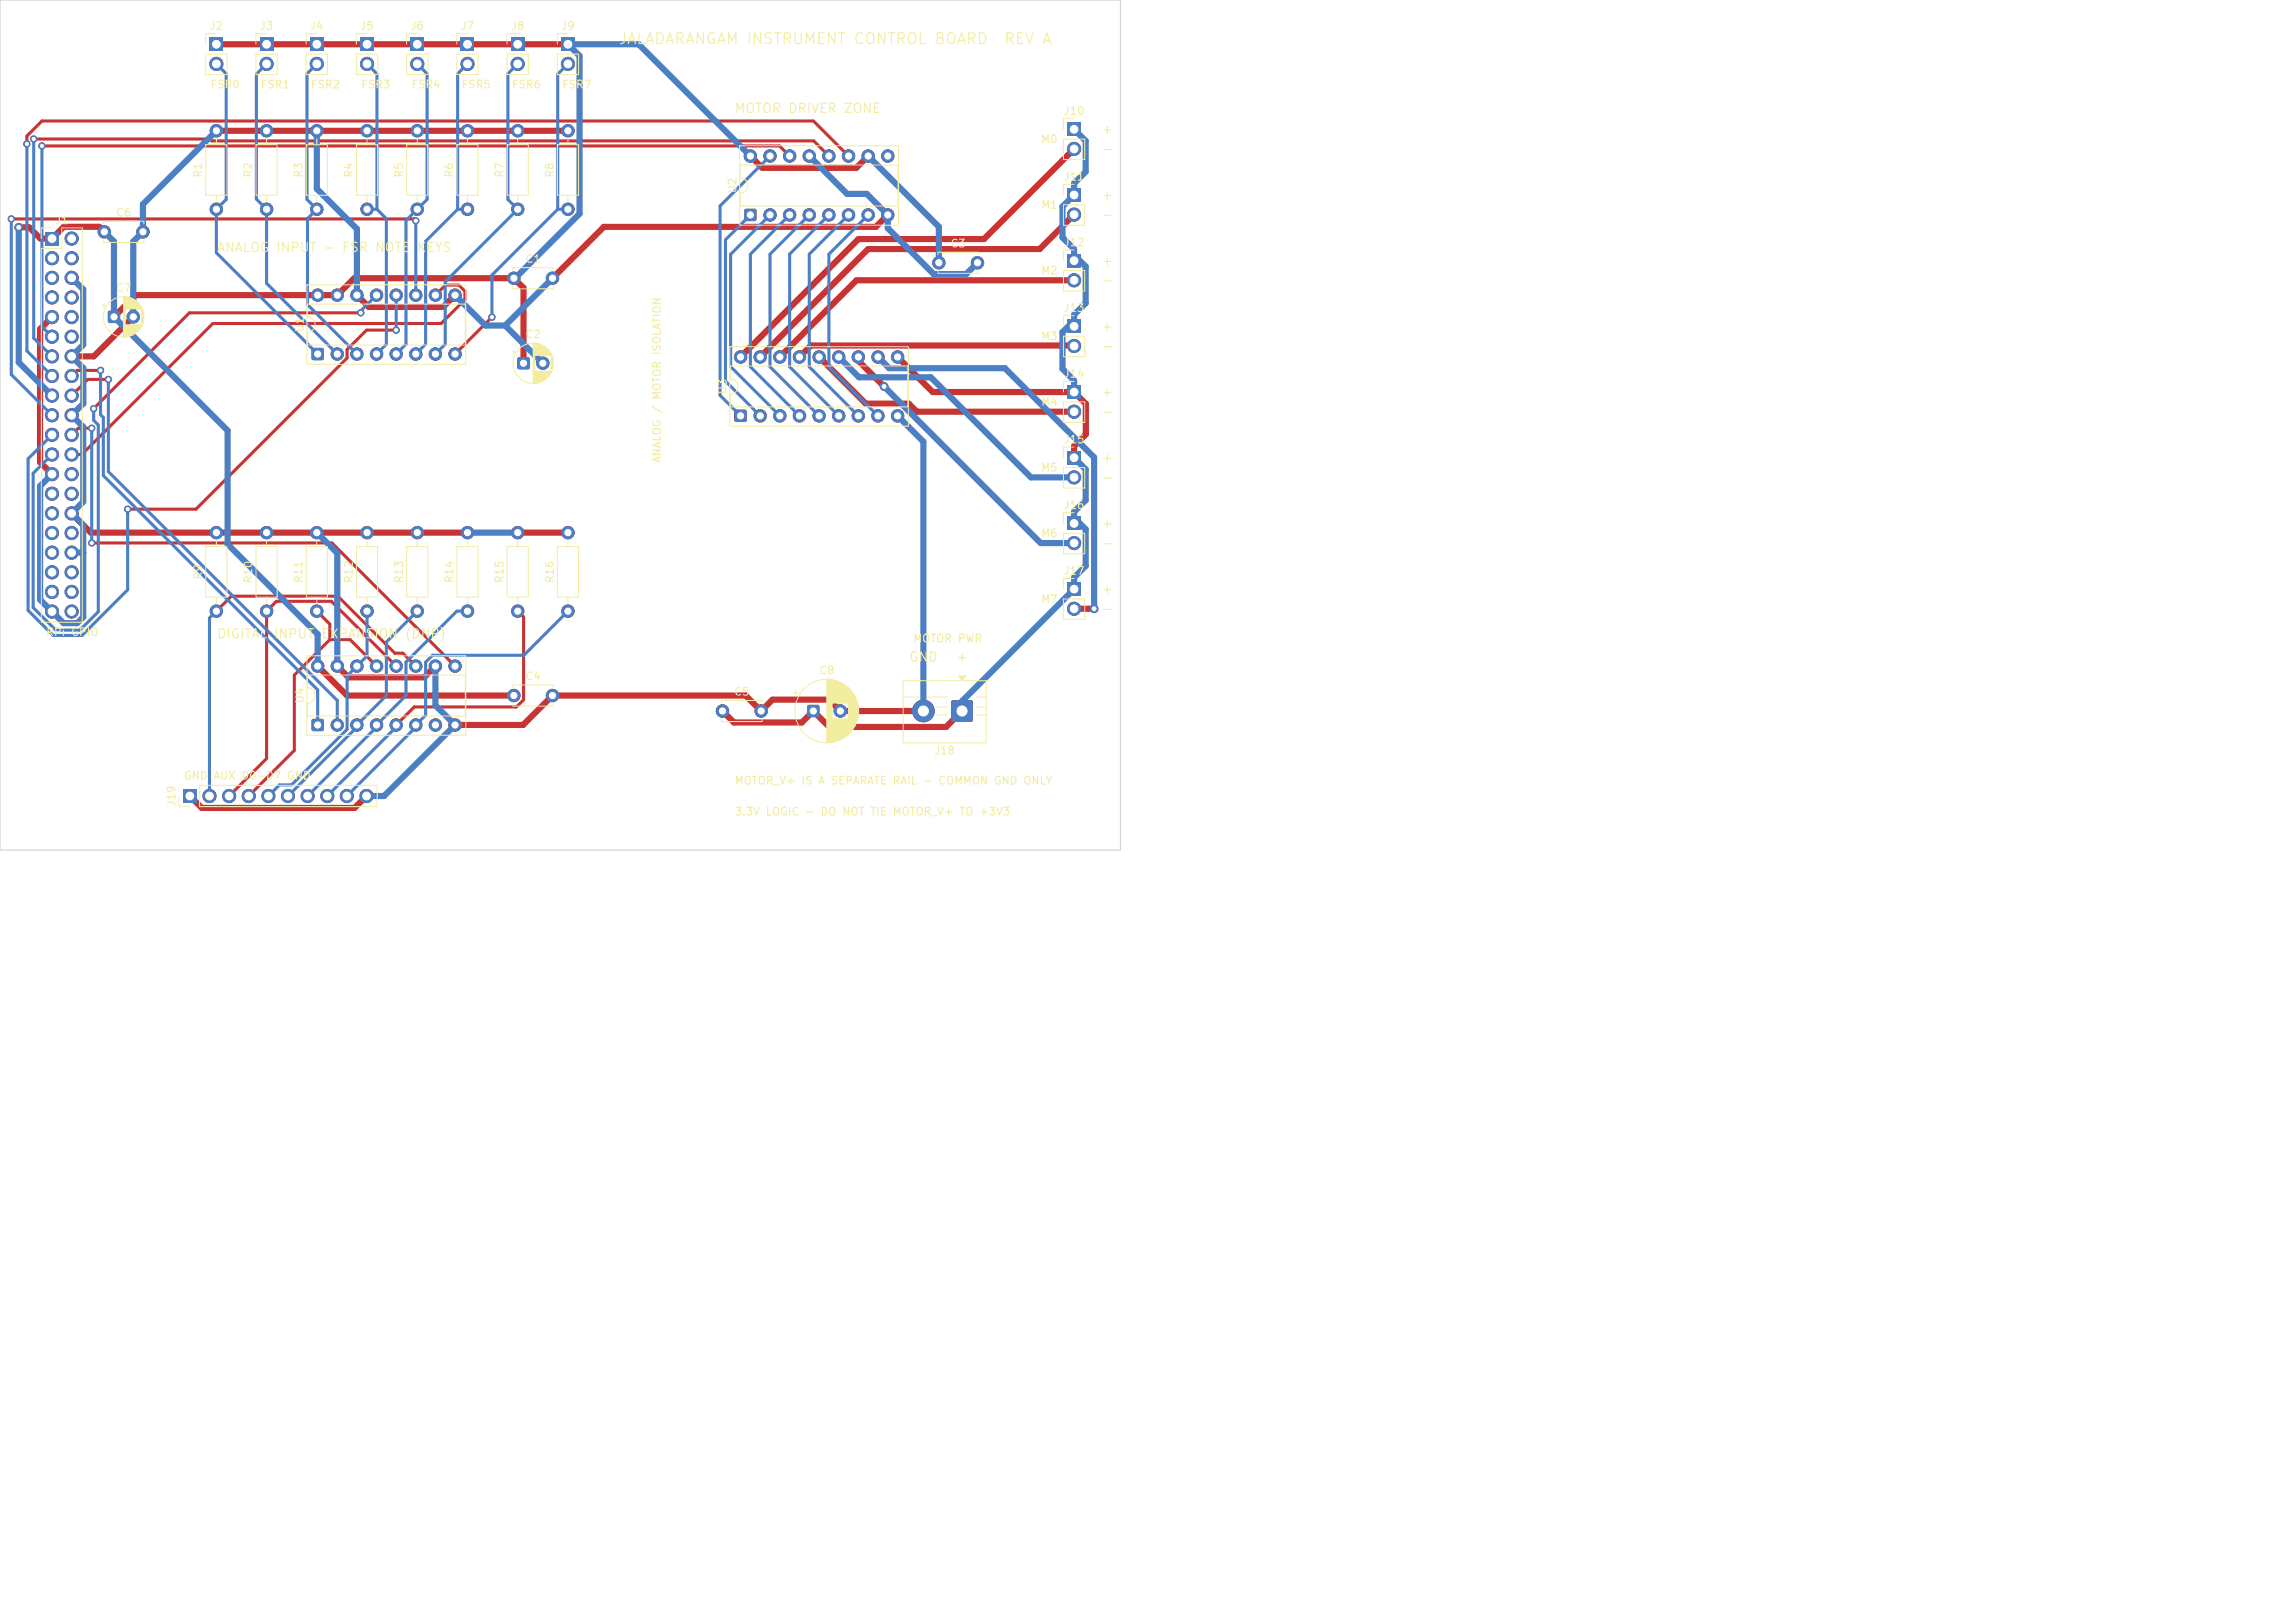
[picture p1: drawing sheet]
<svg xmlns="http://www.w3.org/2000/svg" width="297mm" height="210mm" viewBox="0 0 297 210" stroke-linecap="round" stroke-linejoin="round" font-family="sans-serif">
<defs><g id="words">
<g font-size="1.4" fill="#f2eda1">
<text x="80" y="6.1">JALADARANGAM INSTRUMENT CONTROL BOARD</text>
<text x="129.8" y="6.1">REV A</text>
</g>
<g font-size="1.2" fill="#f2eda1">
<text x="95" y="14.9">MOTOR DRIVER ZONE</text>
<text x="142.4" y="17.6">+</text>
<text x="142.4" y="20.2">-</text>
<text x="142.4" y="26.1">+</text>
<text x="142.4" y="28.7">-</text>
<text x="28" y="32.9">ANALOG INPUT - FSR NOTE</text>
<text x="53.9" y="32.9">KEYS</text>
<text x="142.4" y="34.6">+</text>
<text x="142.4" y="37.2">-</text>
<text x="142.4" y="43.1">+</text>
<text x="142.4" y="45.7">-</text>
<text x="142.4" y="51.6">+</text>
<text x="142.4" y="54.2">-</text>
<text x="142.4" y="60.1">+</text>
<text x="142.4" y="62.7">-</text>
<text x="142.4" y="68.6">+</text>
<text x="142.4" y="71.2">-</text>
<text x="142.4" y="77.1">+</text>
<text x="28" y="82.9">DIGITAL</text>
<text x="35.4" y="82.9">INPUT</text>
<text x="41.5" y="82.9">EXPANSION (DNP)</text>
<text x="142.4" y="79.7">-</text>
<text x="117.6" y="85.9">GND</text>
<text x="123.6" y="85.9">+</text>
</g>
<g font-size="1" fill="#f2eda1">
<text x="27" y="4.1">J2</text>
<text x="33.5" y="4.1">J3</text>
<text x="40" y="4.1">J4</text>
<text x="46.5" y="4.1">J5</text>
<text x="53" y="4.1">J6</text>
<text x="59.5" y="4.1">J7</text>
<text x="66" y="4.1">J8</text>
<text x="72.5" y="4.1">J9</text>
<text x="27.1" y="11.7">FSR0</text>
<text x="33.6" y="11.7">FSR1</text>
<text x="40.1" y="11.7">FSR2</text>
<text x="46.6" y="11.7">FSR3</text>
<text x="53.1" y="11.7">FSR4</text>
<text x="59.6" y="11.7">FSR5</text>
<text x="66.1" y="11.7">FSR6</text>
<text x="72.6" y="11.7">FSR7</text>
<text x="137.6" y="15.1">J10</text>
<text x="26.4" y="23.1" transform="rotate(-90 26.4 23.1)">R1</text>
<text x="32.9" y="23.1" transform="rotate(-90 32.9 23.1)">R2</text>
<text x="39.4" y="23.1" transform="rotate(-90 39.4 23.1)">R3</text>
<text x="45.9" y="23.1" transform="rotate(-90 45.9 23.1)">R4</text>
<text x="52.4" y="23.1" transform="rotate(-90 52.4 23.1)">R5</text>
<text x="58.9" y="23.1" transform="rotate(-90 58.9 23.1)">R6</text>
<text x="65.4" y="23.1" transform="rotate(-90 65.4 23.1)">R7</text>
<text x="71.9" y="23.1" transform="rotate(-90 71.9 23.1)">R8</text>
<text x="134.6" y="18.8">M0</text>
<text x="137.6" y="23.6">J11</text>
<text x="7" y="29.2">J1</text>
<text x="14.9" y="28.3">C6</text>
<text x="95.5" y="25.1" transform="rotate(-90 95.5 25.1)">U2</text>
<text x="134.6" y="27.3">M1</text>
<text x="67.9" y="34.3">C1</text>
<text x="122.9" y="32.3">C3</text>
<text x="134.6" y="35.8">M2</text>
<text x="137.6" y="32.1">J12</text>
<text x="14.9" y="38">C7</text>
<text x="137.6" y="40.6">J13</text>
<text x="39.5" y="43.1" transform="rotate(-90 39.5 43.1)">U1</text>
<text x="67.9" y="44">C2</text>
<text x="134.6" y="44.3">M3</text>
<text x="94.3" y="51.1" transform="rotate(-90 94.3 51.1)">U3</text>
<text x="134.6" y="52.8">M4</text>
<text x="137.6" y="49.1">J14</text>
<text x="137.6" y="57.6">J15</text>
<text x="85.8" y="60" transform="rotate(-90 85.8 60)">ANALOG / MOTOR ISOLATION</text>
<text x="134.6" y="61.3">M5</text>
<text x="134.6" y="69.8">M6</text>
<text x="137.6" y="66.1">J16</text>
<text x="26.4" y="75.1" transform="rotate(-90 26.4 75.1)">R9</text>
<text x="32.9" y="75.6" transform="rotate(-90 32.9 75.6)">R10</text>
<text x="39.4" y="75.6" transform="rotate(-90 39.4 75.6)">R11</text>
<text x="45.9" y="75.6" transform="rotate(-90 45.9 75.6)">R12</text>
<text x="52.4" y="75.6" transform="rotate(-90 52.4 75.6)">R13</text>
<text x="58.9" y="75.6" transform="rotate(-90 58.9 75.6)">R14</text>
<text x="65.4" y="75.6" transform="rotate(-90 65.4 75.6)">R15</text>
<text x="71.9" y="75.6" transform="rotate(-90 71.9 75.6)">R16</text>
<text x="137.6" y="74.6">J17</text>
<text x="5.9" y="82.5">RPi GPIO</text>
<text x="118.1" y="83.4">MOTOR PWR</text>
<text x="134.6" y="78.3">M7</text>
<text x="67.9" y="88.3">C4</text>
<text x="105.9" y="87.5">C8</text>
<text x="39.5" y="91.1" transform="rotate(-90 39.5 91.1)">U4</text>
<text x="94.9" y="90.3">C5</text>
<text x="23.7" y="101.1">GND</text>
<text x="27.5" y="101.1">AUX D0-D7 GND</text>
<text x="95" y="101.8">MOTOR_V+ IS A SEPARATE RAIL - COMMON GND ONLY</text>
<text x="120.8" y="97.9">J18</text>
<text x="22.9" y="104.4" transform="rotate(-90 22.9 104.4)">J19</text>
<text x="95" y="105.8">3.3V LOGIC - DO NOT TIE MOTOR_V+ TO +3V3</text>
</g>
</g></defs>
<path d="M138.2 49.9h1.6v1.7h-1.6z" fill="#c83434"/>
<g fill="#c83434" stroke="#c83434" stroke-width=".13">
<circle cx="139" cy="53.3" r=".85"/>
<circle cx="54" cy="79.1" r=".8"/>
<circle cx="54" cy="68.9" r=".8"/>
</g>
<path d="M138.2 75.4h1.6v1.7h-1.6z" fill="#c83434"/>
<g fill="#c83434" stroke="#c83434" stroke-width=".13">
<circle cx="139" cy="78.8" r=".85"/>
<circle cx="13.5" cy="30" r=".8"/>
<circle cx="18.5" cy="30" r=".8"/>
</g>
<path d="M138.2 41.4h1.6v1.7h-1.6z" fill="#c83434"/>
<circle cx="139" cy="44.8" r=".85" fill="#c83434" stroke="#c83434" stroke-width=".13"/>
<path d="M138.2 32.9h1.6v1.7h-1.6z" fill="#c83434"/>
<g fill="#c83434" stroke="#c83434" stroke-width=".13">
<circle cx="139" cy="36.3" r=".85"/>
<circle cx="41" cy="79.1" r=".8"/>
<circle cx="41" cy="68.9" r=".8"/>
</g>
<path d="M59.6 4.9h1.7v1.7h-1.7z" fill="#c83434"/>
<circle cx="60.5" cy="8.3" r=".85" fill="#c83434" stroke="#c83434" stroke-width=".13"/>
<path d="M40.2 4.9h1.7v1.7h-1.7z" fill="#c83434"/>
<g fill="#c83434" stroke="#c83434" stroke-width=".13">
<circle cx="41" cy="8.3" r=".85"/>
<circle cx="60.5" cy="27.1" r=".8"/>
<circle cx="60.5" cy="16.9" r=".8"/>
<circle cx="73.5" cy="27.1" r=".8"/>
<circle cx="73.5" cy="16.9" r=".8"/>
</g>
<path d="M67 46.3l.2-.1 1.3 .1 .1 .2-.1 1.2-.2 .1-1.3-.1-.1-.1z" fill="#c83434"/>
<circle cx="70.2" cy="47" r=".8" fill="#c83434" stroke="#c83434" stroke-width=".13"/>
<path d="M53.2 4.9h1.6v1.7h-1.6z" fill="#c83434"/>
<g fill="#c83434" stroke="#c83434" stroke-width=".13">
<circle cx="54" cy="8.3" r=".85"/>
<circle cx="93.5" cy="92" r=".8"/>
<circle cx="98.5" cy="92" r=".8"/>
<circle cx="41" cy="27.1" r=".8"/>
<circle cx="41" cy="16.9" r=".8"/>
<circle cx="47.5" cy="27.1" r=".8"/>
<circle cx="47.5" cy="16.9" r=".8"/>
<circle cx="66.5" cy="90" r=".8"/>
<circle cx="71.5" cy="90" r=".8"/>
</g>
<path d="M123.2 90.7l.1-.1h2.3l.2 .1 .1 .2v2.3l-.1 .1-.2 .1h-2.3l-.1-.1-.1-.1v-2.3z" fill="#c83434"/>
<circle cx="119.5" cy="92" r="1.4" fill="#c83434" stroke="#c83434" stroke-width=".13"/>
<path d="M33.6 4.9h1.8v1.7h-1.8z" fill="#c83434"/>
<circle cx="34.5" cy="8.3" r=".85" fill="#c83434" stroke="#c83434" stroke-width=".13"/>
<path d="M138.2 15.9h1.6v1.7h-1.6z" fill="#c83434"/>
<circle cx="139" cy="19.3" r=".85" fill="#c83434" stroke="#c83434" stroke-width=".13"/>
<path d="M66.1 4.9h1.7v1.7h-1.7z" fill="#c83434"/>
<circle cx="67" cy="8.3" r=".85" fill="#c83434" stroke="#c83434" stroke-width=".13"/>
<path d="M14 40.3l.2-.1 1.3 .1 .1 .2-.1 1.2-.2 .1-1.3-.1-.1-.1z" fill="#c83434"/>
<circle cx="17.2" cy="41" r=".8" fill="#c83434" stroke="#c83434" stroke-width=".13"/>
<path d="M96.4 27.1l.2-.1 1.2 .1 .1 .2-.1 1.2-.1 .1-1.3-.1-.1-.1z" fill="#c83434"/>
<g fill="#c83434" stroke="#c83434" stroke-width=".13">
<circle cx="99.6" cy="27.8" r=".8"/>
<circle cx="102.2" cy="27.8" r=".8"/>
<circle cx="104.7" cy="27.8" r=".8"/>
<circle cx="107.3" cy="27.8" r=".8"/>
<circle cx="109.8" cy="27.8" r=".8"/>
<circle cx="112.3" cy="27.8" r=".8"/>
<circle cx="114.9" cy="27.8" r=".8"/>
<circle cx="114.9" cy="20.2" r=".8"/>
<circle cx="112.3" cy="20.2" r=".8"/>
<circle cx="109.8" cy="20.2" r=".8"/>
<circle cx="107.3" cy="20.2" r=".8"/>
<circle cx="104.7" cy="20.2" r=".8"/>
<circle cx="102.2" cy="20.2" r=".8"/>
<circle cx="99.6" cy="20.2" r=".8"/>
<circle cx="97.1" cy="20.2" r=".8"/>
<circle cx="54" cy="27.1" r=".8"/>
<circle cx="54" cy="16.9" r=".8"/>
<circle cx="73.5" cy="79.1" r=".8"/>
<circle cx="73.5" cy="68.9" r=".8"/>
</g>
<path d="M23.7 102.2h1.7v1.7h-1.7z" fill="#c83434"/>
<g fill="#c83434" stroke="#c83434" stroke-width=".13">
<circle cx="27.1" cy="103" r=".85"/>
<circle cx="29.6" cy="103" r=".85"/>
<circle cx="32.2" cy="103" r=".85"/>
<circle cx="34.7" cy="103" r=".85"/>
<circle cx="37.3" cy="103" r=".85"/>
<circle cx="39.8" cy="103" r=".85"/>
<circle cx="42.3" cy="103" r=".85"/>
<circle cx="44.9" cy="103" r=".85"/>
<circle cx="47.4" cy="103" r=".85"/>
</g>
<path d="M104.5 91.3l.2-.1 1.3 .1v.2v1.2l-.2 .1-1.3-.1-.1-.1z" fill="#c83434"/>
<circle cx="108.7" cy="92" r=".8" fill="#c83434" stroke="#c83434" stroke-width=".13"/>
<path d="M138.2 66.9h1.6v1.7h-1.6z" fill="#c83434"/>
<circle cx="139" cy="70.3" r=".85" fill="#c83434" stroke="#c83434" stroke-width=".13"/>
<path d="M40.4 45.1l.2-.1 1.2 .1 .1 .2-.1 1.2-.1 .1-1.3-.1-.1-.1z" fill="#c83434"/>
<g fill="#c83434" stroke="#c83434" stroke-width=".13">
<circle cx="43.6" cy="45.8" r=".8"/>
<circle cx="46.2" cy="45.8" r=".8"/>
<circle cx="48.7" cy="45.8" r=".8"/>
<circle cx="51.3" cy="45.8" r=".8"/>
<circle cx="53.8" cy="45.8" r=".8"/>
<circle cx="56.3" cy="45.8" r=".8"/>
<circle cx="58.9" cy="45.8" r=".8"/>
<circle cx="58.9" cy="38.2" r=".8"/>
<circle cx="56.3" cy="38.2" r=".8"/>
<circle cx="53.8" cy="38.2" r=".8"/>
<circle cx="51.3" cy="38.2" r=".8"/>
<circle cx="48.7" cy="38.2" r=".8"/>
<circle cx="46.2" cy="38.2" r=".8"/>
<circle cx="43.6" cy="38.2" r=".8"/>
<circle cx="41.1" cy="38.2" r=".8"/>
</g>
<path d="M95.1 53.1l.2-.1 1.3 .1v.2v1.2l-.2 .1-1.3-.1-.1-.1z" fill="#c83434"/>
<g fill="#c83434" stroke="#c83434" stroke-width=".13">
<circle cx="98.4" cy="53.8" r=".8"/>
<circle cx="100.9" cy="53.8" r=".8"/>
<circle cx="103.5" cy="53.8" r=".8"/>
<circle cx="106" cy="53.8" r=".8"/>
<circle cx="108.5" cy="53.8" r=".8"/>
<circle cx="111.1" cy="53.8" r=".8"/>
<circle cx="113.6" cy="53.8" r=".8"/>
<circle cx="116.2" cy="53.8" r=".8"/>
<circle cx="116.2" cy="46.2" r=".8"/>
<circle cx="113.6" cy="46.2" r=".8"/>
<circle cx="111.1" cy="46.2" r=".8"/>
<circle cx="108.5" cy="46.2" r=".8"/>
<circle cx="106" cy="46.2" r=".8"/>
<circle cx="103.5" cy="46.2" r=".8"/>
<circle cx="100.9" cy="46.2" r=".8"/>
<circle cx="98.4" cy="46.2" r=".8"/>
<circle cx="95.8" cy="46.2" r=".8"/>
<circle cx="67" cy="27.1" r=".8"/>
<circle cx="67" cy="16.9" r=".8"/>
</g>
<path d="M46.7 4.9h1.7v1.7h-1.7z" fill="#c83434"/>
<g fill="#c83434" stroke="#c83434" stroke-width=".13">
<circle cx="47.5" cy="8.3" r=".85"/>
<circle cx="34.5" cy="79.1" r=".8"/>
<circle cx="34.5" cy="68.9" r=".8"/>
<circle cx="34.5" cy="27.1" r=".8"/>
<circle cx="34.5" cy="16.9" r=".8"/>
<circle cx="28" cy="79.1" r=".8"/>
<circle cx="28" cy="68.9" r=".8"/>
</g>
<path d="M27.2 4.9h1.6v1.7h-1.6z" fill="#c83434"/>
<circle cx="28" cy="8.3" r=".85" fill="#c83434" stroke="#c83434" stroke-width=".13"/>
<path d="M138.2 58.4h1.6v1.7h-1.6z" fill="#c83434"/>
<g fill="#c83434" stroke="#c83434" stroke-width=".13">
<circle cx="139" cy="61.8" r=".85"/>
<circle cx="66.5" cy="36" r=".8"/>
<circle cx="71.5" cy="36" r=".8"/>
<circle cx="67" cy="79.1" r=".8"/>
<circle cx="67" cy="68.9" r=".8"/>
</g>
<path d="M40.4 93.1l.2-.1 1.2 .1 .1 .2-.1 1.2-.1 .1-1.3-.1-.1-.1z" fill="#c83434"/>
<g fill="#c83434" stroke="#c83434" stroke-width=".13">
<circle cx="43.6" cy="93.8" r=".8"/>
<circle cx="46.2" cy="93.8" r=".8"/>
<circle cx="48.7" cy="93.8" r=".8"/>
<circle cx="51.3" cy="93.8" r=".8"/>
<circle cx="53.8" cy="93.8" r=".8"/>
<circle cx="56.3" cy="93.8" r=".8"/>
<circle cx="58.9" cy="93.8" r=".8"/>
<circle cx="58.9" cy="86.2" r=".8"/>
<circle cx="56.3" cy="86.2" r=".8"/>
<circle cx="53.8" cy="86.2" r=".8"/>
<circle cx="51.3" cy="86.2" r=".8"/>
<circle cx="48.7" cy="86.2" r=".8"/>
<circle cx="46.2" cy="86.2" r=".8"/>
<circle cx="43.6" cy="86.2" r=".8"/>
<circle cx="41.1" cy="86.2" r=".8"/>
</g>
<path d="M5.9 30h1.7v1.7h-1.7z" fill="#c83434"/>
<g fill="#c83434" stroke="#c83434" stroke-width=".13">
<circle cx="9.3" cy="30.9" r=".85"/>
<circle cx="6.7" cy="33.4" r=".85"/>
<circle cx="9.3" cy="33.4" r=".85"/>
<circle cx="6.7" cy="35.9" r=".85"/>
<circle cx="9.3" cy="35.9" r=".85"/>
<circle cx="6.7" cy="38.5" r=".85"/>
<circle cx="9.3" cy="38.5" r=".85"/>
<circle cx="6.7" cy="41" r=".85"/>
<circle cx="9.3" cy="41" r=".85"/>
<circle cx="6.7" cy="43.6" r=".85"/>
<circle cx="9.3" cy="43.6" r=".85"/>
<circle cx="6.7" cy="46.1" r=".85"/>
<circle cx="9.3" cy="46.1" r=".85"/>
<circle cx="6.7" cy="48.6" r=".85"/>
<circle cx="9.3" cy="48.6" r=".85"/>
<circle cx="6.7" cy="51.2" r=".85"/>
<circle cx="9.3" cy="51.2" r=".85"/>
<circle cx="6.7" cy="53.7" r=".85"/>
<circle cx="9.3" cy="53.7" r=".85"/>
<circle cx="6.7" cy="56.3" r=".85"/>
<circle cx="9.3" cy="56.3" r=".85"/>
<circle cx="6.7" cy="58.8" r=".85"/>
<circle cx="9.3" cy="58.8" r=".85"/>
<circle cx="6.7" cy="61.3" r=".85"/>
<circle cx="9.3" cy="61.3" r=".85"/>
<circle cx="6.7" cy="63.9" r=".85"/>
<circle cx="9.3" cy="63.9" r=".85"/>
<circle cx="6.7" cy="66.4" r=".85"/>
<circle cx="9.3" cy="66.4" r=".85"/>
<circle cx="6.7" cy="69" r=".85"/>
<circle cx="9.3" cy="69" r=".85"/>
<circle cx="6.7" cy="71.5" r=".85"/>
<circle cx="9.3" cy="71.5" r=".85"/>
<circle cx="6.7" cy="74" r=".85"/>
<circle cx="9.3" cy="74" r=".85"/>
<circle cx="6.7" cy="76.6" r=".85"/>
<circle cx="9.3" cy="76.6" r=".85"/>
<circle cx="6.7" cy="79.1" r=".85"/>
<circle cx="9.3" cy="79.1" r=".85"/>
<circle cx="28" cy="27.1" r=".8"/>
<circle cx="28" cy="16.9" r=".8"/>
</g>
<path d="M72.6 4.9h1.8v1.7h-1.8z" fill="#c83434"/>
<circle cx="73.5" cy="8.3" r=".85" fill="#c83434" stroke="#c83434" stroke-width=".13"/>
<path d="M138.2 24.4h1.6v1.7h-1.6z" fill="#c83434"/>
<g fill="#c83434" stroke="#c83434" stroke-width=".13">
<circle cx="139" cy="27.8" r=".85"/>
<circle cx="121.5" cy="34" r=".8"/>
<circle cx="126.5" cy="34" r=".8"/>
<circle cx="47.5" cy="79.1" r=".8"/>
<circle cx="47.5" cy="68.9" r=".8"/>
<circle cx="60.5" cy="79.1" r=".8"/>
<circle cx="60.5" cy="68.9" r=".8"/>
<circle cx="141.6" cy="78.8" r=".5"/>
<circle cx="2.4" cy="29.4" r=".5"/>
<circle cx="63.7" cy="41" r=".4"/>
<circle cx="3.5" cy="18.6" r=".4"/>
<circle cx="4.4" cy="18" r=".4"/>
<circle cx="5.4" cy="18.9" r=".4"/>
<circle cx="114.4" cy="50" r=".5"/>
<circle cx="53.8" cy="28.6" r=".4"/>
<circle cx="1.5" cy="28.3" r=".4"/>
<circle cx="51.3" cy="42.7" r=".4"/>
<circle cx="16.5" cy="65.9" r=".4"/>
<circle cx="46.7" cy="40.5" r=".4"/>
<circle cx="12.1" cy="52.9" r=".4"/>
<circle cx="13" cy="47.9" r=".4"/>
<circle cx="14" cy="49.1" r=".4"/>
<circle cx="11.9" cy="55.4" r=".4"/>
<circle cx="11.9" cy="70.3" r=".4"/>
</g>
<g fill="none" stroke="#c83434" stroke-width=".8">
<path d="M28 16.9h45.5M28 5.7h45.5M139 19.3l-11.7 11.6h-16.2l-15.3 15.3M2.4 29.4h1.4l1.4 1.5h1.5l1.6-1.6h4.5l.7 .7M46.2 38.2l1.5 1.5h9.7l1.5-1.5M97.1 20.2l1.5 1.5h12.2l1.6-1.5M114.9 27.8l-1.6 1.6h-35.2l-6.6 6.6M139 36.3h-28.2l-9.9 9.9M139 27.8l-4.5 4.4h-22.2l-13.9 14M6.7 41l-1.5 1.6v17.2l1.5 1.6M14.7 41l2.9-2.8h26l2.2-2.2h20.7l1.2 1.3v9.7M17.2 41l-5.1 5.1h-2.8"/>
<path d="M106 46.2l6 6h5.6l1 1.1h20.4M111.1 46.2v.5l3.3 3.3M116.2 46.2l4.5 4.5h18.3l1.5 1.6v3.9l-1.5 1.5v1.5M139 44.8l-.1-.1h-34l-1.4 1.5M9.3 66.4l2.5 2.5h48.7M67 68.9h6.5M139 78.8h2.6M41.1 86.2l3.8 3.8h21.6M43.6 86.2l1.5 1.4h9.8l1.4-1.4M93.5 92l1.5 1.5h8.8l1.4-1.5 2.1 2.1h15.1l2.1-2.1M119.5 92h-10.8l-1.4-1.5h-7.3l-1.5 1.5-2-2h-25l-3.8 3.8h-8.8M24.6 103l1.5 1.5h19.8l1.5-1.5"/>
</g>
<g fill="none" stroke="#c83434" stroke-width=".4">
<path d="M3.5 18.6v-1l1.9-1.9h99.9l4.5 4.5M4.4 18h22.8l.2 .2h77.9l2 2M5.4 18.9h95.5l1.3 1.3M1.5 28.3h52.1l.2 .3M56.3 38.2l1.4-1.3h1.7l.8 .8v1.1l-3.1 3.1h-29.6l-16.9 16.9h-1.3M11.9 55.4h-1.8l-.8 .9M13 47.9h-3l-.7 .8M14 49.1h-2.6l-2.1 2.1M46.7 40.5h-22.2l-12.4 12.4M51.3 42.7h-3.9l-2.5 2.5v1.1l-19.5 19.6h-8.9M63.7 41l-4.8 4.8M11.9 70.3h31.1l15.9 15.9"/>
<path d="M28 79.1l1.9-2h13.8l7.4 7.4h1l1.7 1.7M41 79.1l1.7 1.7v2M67 79.1l.8 .7v10.8l-1 .9h-13.2l-2.3 2.3M42.7 82.8l-4.6 4.6v9.7l-5.9 5.9M42.7 82.8h2.6l3.4 3.4M51.3 86.2l-8.4-8.4h-7.1l-1.3 1.3v19.1l-4.9 4.8"/>
</g>
<path d="M138.2 49.9h1.6v1.7h-1.6z" fill="#4d7fc4"/>
<g fill="#4d7fc4" stroke="#4d7fc4" stroke-width=".13">
<circle cx="139" cy="53.3" r=".85"/>
<circle cx="54" cy="79.1" r=".8"/>
<circle cx="54" cy="68.9" r=".8"/>
</g>
<path d="M138.2 75.4h1.6v1.7h-1.6z" fill="#4d7fc4"/>
<g fill="#4d7fc4" stroke="#4d7fc4" stroke-width=".13">
<circle cx="139" cy="78.8" r=".85"/>
<circle cx="13.5" cy="30" r=".8"/>
<circle cx="18.5" cy="30" r=".8"/>
</g>
<path d="M138.2 41.4h1.6v1.7h-1.6z" fill="#4d7fc4"/>
<circle cx="139" cy="44.8" r=".85" fill="#4d7fc4" stroke="#4d7fc4" stroke-width=".13"/>
<path d="M138.2 32.9h1.6v1.7h-1.6z" fill="#4d7fc4"/>
<g fill="#4d7fc4" stroke="#4d7fc4" stroke-width=".13">
<circle cx="139" cy="36.3" r=".85"/>
<circle cx="41" cy="79.1" r=".8"/>
<circle cx="41" cy="68.9" r=".8"/>
</g>
<path d="M59.6 4.9h1.7v1.7h-1.7z" fill="#4d7fc4"/>
<circle cx="60.5" cy="8.3" r=".85" fill="#4d7fc4" stroke="#4d7fc4" stroke-width=".13"/>
<path d="M40.2 4.9h1.7v1.7h-1.7z" fill="#4d7fc4"/>
<g fill="#4d7fc4" stroke="#4d7fc4" stroke-width=".13">
<circle cx="41" cy="8.3" r=".85"/>
<circle cx="60.5" cy="27.1" r=".8"/>
<circle cx="60.5" cy="16.9" r=".8"/>
<circle cx="73.5" cy="27.1" r=".8"/>
<circle cx="73.5" cy="16.9" r=".8"/>
</g>
<path d="M67 46.3l.2-.1 1.3 .1 .1 .2-.1 1.2-.2 .1-1.3-.1-.1-.1z" fill="#4d7fc4"/>
<circle cx="70.2" cy="47" r=".8" fill="#4d7fc4" stroke="#4d7fc4" stroke-width=".13"/>
<path d="M53.2 4.9h1.6v1.7h-1.6z" fill="#4d7fc4"/>
<g fill="#4d7fc4" stroke="#4d7fc4" stroke-width=".13">
<circle cx="54" cy="8.3" r=".85"/>
<circle cx="93.5" cy="92" r=".8"/>
<circle cx="98.5" cy="92" r=".8"/>
<circle cx="41" cy="27.1" r=".8"/>
<circle cx="41" cy="16.9" r=".8"/>
<circle cx="47.5" cy="27.1" r=".8"/>
<circle cx="47.5" cy="16.9" r=".8"/>
<circle cx="66.5" cy="90" r=".8"/>
<circle cx="71.5" cy="90" r=".8"/>
</g>
<path d="M123.2 90.7l.1-.1h2.3l.2 .1 .1 .2v2.3l-.1 .1-.2 .1h-2.3l-.1-.1-.1-.1v-2.3z" fill="#4d7fc4"/>
<circle cx="119.5" cy="92" r="1.4" fill="#4d7fc4" stroke="#4d7fc4" stroke-width=".13"/>
<path d="M33.6 4.9h1.8v1.7h-1.8z" fill="#4d7fc4"/>
<circle cx="34.5" cy="8.3" r=".85" fill="#4d7fc4" stroke="#4d7fc4" stroke-width=".13"/>
<path d="M138.2 15.9h1.6v1.7h-1.6z" fill="#4d7fc4"/>
<circle cx="139" cy="19.3" r=".85" fill="#4d7fc4" stroke="#4d7fc4" stroke-width=".13"/>
<path d="M66.1 4.9h1.7v1.7h-1.7z" fill="#4d7fc4"/>
<circle cx="67" cy="8.3" r=".85" fill="#4d7fc4" stroke="#4d7fc4" stroke-width=".13"/>
<path d="M14 40.3l.2-.1 1.3 .1 .1 .2-.1 1.2-.2 .1-1.3-.1-.1-.1z" fill="#4d7fc4"/>
<circle cx="17.2" cy="41" r=".8" fill="#4d7fc4" stroke="#4d7fc4" stroke-width=".13"/>
<path d="M96.4 27.1l.2-.1 1.2 .1 .1 .2-.1 1.2-.1 .1-1.3-.1-.1-.1z" fill="#4d7fc4"/>
<g fill="#4d7fc4" stroke="#4d7fc4" stroke-width=".13">
<circle cx="99.6" cy="27.8" r=".8"/>
<circle cx="102.2" cy="27.8" r=".8"/>
<circle cx="104.7" cy="27.8" r=".8"/>
<circle cx="107.3" cy="27.8" r=".8"/>
<circle cx="109.8" cy="27.8" r=".8"/>
<circle cx="112.3" cy="27.8" r=".8"/>
<circle cx="114.9" cy="27.8" r=".8"/>
<circle cx="114.9" cy="20.2" r=".8"/>
<circle cx="112.3" cy="20.2" r=".8"/>
<circle cx="109.8" cy="20.2" r=".8"/>
<circle cx="107.3" cy="20.2" r=".8"/>
<circle cx="104.7" cy="20.2" r=".8"/>
<circle cx="102.2" cy="20.2" r=".8"/>
<circle cx="99.6" cy="20.2" r=".8"/>
<circle cx="97.1" cy="20.2" r=".8"/>
<circle cx="54" cy="27.1" r=".8"/>
<circle cx="54" cy="16.9" r=".8"/>
<circle cx="73.5" cy="79.1" r=".8"/>
<circle cx="73.5" cy="68.9" r=".8"/>
</g>
<path d="M23.7 102.2h1.7v1.7h-1.7z" fill="#4d7fc4"/>
<g fill="#4d7fc4" stroke="#4d7fc4" stroke-width=".13">
<circle cx="27.1" cy="103" r=".85"/>
<circle cx="29.6" cy="103" r=".85"/>
<circle cx="32.2" cy="103" r=".85"/>
<circle cx="34.7" cy="103" r=".85"/>
<circle cx="37.3" cy="103" r=".85"/>
<circle cx="39.8" cy="103" r=".85"/>
<circle cx="42.3" cy="103" r=".85"/>
<circle cx="44.9" cy="103" r=".85"/>
<circle cx="47.4" cy="103" r=".85"/>
</g>
<path d="M104.5 91.3l.2-.1 1.3 .1v.2v1.2l-.2 .1-1.3-.1-.1-.1z" fill="#4d7fc4"/>
<circle cx="108.7" cy="92" r=".8" fill="#4d7fc4" stroke="#4d7fc4" stroke-width=".13"/>
<path d="M138.2 66.9h1.6v1.7h-1.6z" fill="#4d7fc4"/>
<circle cx="139" cy="70.3" r=".85" fill="#4d7fc4" stroke="#4d7fc4" stroke-width=".13"/>
<path d="M40.4 45.1l.2-.1 1.2 .1 .1 .2-.1 1.2-.1 .1-1.3-.1-.1-.1z" fill="#4d7fc4"/>
<g fill="#4d7fc4" stroke="#4d7fc4" stroke-width=".13">
<circle cx="43.6" cy="45.8" r=".8"/>
<circle cx="46.2" cy="45.8" r=".8"/>
<circle cx="48.7" cy="45.8" r=".8"/>
<circle cx="51.3" cy="45.8" r=".8"/>
<circle cx="53.8" cy="45.8" r=".8"/>
<circle cx="56.3" cy="45.8" r=".8"/>
<circle cx="58.9" cy="45.8" r=".8"/>
<circle cx="58.9" cy="38.2" r=".8"/>
<circle cx="56.3" cy="38.2" r=".8"/>
<circle cx="53.8" cy="38.2" r=".8"/>
<circle cx="51.3" cy="38.2" r=".8"/>
<circle cx="48.7" cy="38.2" r=".8"/>
<circle cx="46.2" cy="38.2" r=".8"/>
<circle cx="43.6" cy="38.2" r=".8"/>
<circle cx="41.1" cy="38.2" r=".8"/>
</g>
<path d="M95.1 53.1l.2-.1 1.3 .1v.2v1.2l-.2 .1-1.3-.1-.1-.1z" fill="#4d7fc4"/>
<g fill="#4d7fc4" stroke="#4d7fc4" stroke-width=".13">
<circle cx="98.4" cy="53.8" r=".8"/>
<circle cx="100.9" cy="53.8" r=".8"/>
<circle cx="103.5" cy="53.8" r=".8"/>
<circle cx="106" cy="53.8" r=".8"/>
<circle cx="108.5" cy="53.8" r=".8"/>
<circle cx="111.1" cy="53.8" r=".8"/>
<circle cx="113.6" cy="53.8" r=".8"/>
<circle cx="116.2" cy="53.8" r=".8"/>
<circle cx="116.2" cy="46.2" r=".8"/>
<circle cx="113.6" cy="46.2" r=".8"/>
<circle cx="111.1" cy="46.2" r=".8"/>
<circle cx="108.5" cy="46.2" r=".8"/>
<circle cx="106" cy="46.2" r=".8"/>
<circle cx="103.5" cy="46.2" r=".8"/>
<circle cx="100.9" cy="46.2" r=".8"/>
<circle cx="98.4" cy="46.2" r=".8"/>
<circle cx="95.8" cy="46.2" r=".8"/>
<circle cx="67" cy="27.1" r=".8"/>
<circle cx="67" cy="16.9" r=".8"/>
</g>
<path d="M46.7 4.9h1.7v1.7h-1.7z" fill="#4d7fc4"/>
<g fill="#4d7fc4" stroke="#4d7fc4" stroke-width=".13">
<circle cx="47.5" cy="8.3" r=".85"/>
<circle cx="34.5" cy="79.1" r=".8"/>
<circle cx="34.5" cy="68.9" r=".8"/>
<circle cx="34.5" cy="27.1" r=".8"/>
<circle cx="34.5" cy="16.9" r=".8"/>
<circle cx="28" cy="79.1" r=".8"/>
<circle cx="28" cy="68.9" r=".8"/>
</g>
<path d="M27.2 4.9h1.6v1.7h-1.6z" fill="#4d7fc4"/>
<circle cx="28" cy="8.3" r=".85" fill="#4d7fc4" stroke="#4d7fc4" stroke-width=".13"/>
<path d="M138.2 58.4h1.6v1.7h-1.6z" fill="#4d7fc4"/>
<g fill="#4d7fc4" stroke="#4d7fc4" stroke-width=".13">
<circle cx="139" cy="61.8" r=".85"/>
<circle cx="66.5" cy="36" r=".8"/>
<circle cx="71.5" cy="36" r=".8"/>
<circle cx="67" cy="79.1" r=".8"/>
<circle cx="67" cy="68.9" r=".8"/>
</g>
<path d="M40.4 93.1l.2-.1 1.2 .1 .1 .2-.1 1.2-.1 .1-1.3-.1-.1-.1z" fill="#4d7fc4"/>
<g fill="#4d7fc4" stroke="#4d7fc4" stroke-width=".13">
<circle cx="43.6" cy="93.8" r=".8"/>
<circle cx="46.2" cy="93.8" r=".8"/>
<circle cx="48.7" cy="93.8" r=".8"/>
<circle cx="51.3" cy="93.8" r=".8"/>
<circle cx="53.8" cy="93.8" r=".8"/>
<circle cx="56.3" cy="93.8" r=".8"/>
<circle cx="58.9" cy="93.8" r=".8"/>
<circle cx="58.9" cy="86.2" r=".8"/>
<circle cx="56.3" cy="86.2" r=".8"/>
<circle cx="53.8" cy="86.2" r=".8"/>
<circle cx="51.3" cy="86.2" r=".8"/>
<circle cx="48.7" cy="86.2" r=".8"/>
<circle cx="46.2" cy="86.2" r=".8"/>
<circle cx="43.6" cy="86.2" r=".8"/>
<circle cx="41.1" cy="86.2" r=".8"/>
</g>
<path d="M5.9 30h1.7v1.7h-1.7z" fill="#4d7fc4"/>
<g fill="#4d7fc4" stroke="#4d7fc4" stroke-width=".13">
<circle cx="9.3" cy="30.9" r=".85"/>
<circle cx="6.7" cy="33.4" r=".85"/>
<circle cx="9.3" cy="33.4" r=".85"/>
<circle cx="6.7" cy="35.9" r=".85"/>
<circle cx="9.3" cy="35.9" r=".85"/>
<circle cx="6.7" cy="38.5" r=".85"/>
<circle cx="9.3" cy="38.5" r=".85"/>
<circle cx="6.7" cy="41" r=".85"/>
<circle cx="9.3" cy="41" r=".85"/>
<circle cx="6.7" cy="43.6" r=".85"/>
<circle cx="9.3" cy="43.6" r=".85"/>
<circle cx="6.7" cy="46.1" r=".85"/>
<circle cx="9.3" cy="46.1" r=".85"/>
<circle cx="6.7" cy="48.6" r=".85"/>
<circle cx="9.3" cy="48.6" r=".85"/>
<circle cx="6.7" cy="51.2" r=".85"/>
<circle cx="9.3" cy="51.2" r=".85"/>
<circle cx="6.7" cy="53.7" r=".85"/>
<circle cx="9.3" cy="53.7" r=".85"/>
<circle cx="6.7" cy="56.3" r=".85"/>
<circle cx="9.3" cy="56.3" r=".85"/>
<circle cx="6.7" cy="58.8" r=".85"/>
<circle cx="9.3" cy="58.8" r=".85"/>
<circle cx="6.7" cy="61.3" r=".85"/>
<circle cx="9.3" cy="61.3" r=".85"/>
<circle cx="6.7" cy="63.9" r=".85"/>
<circle cx="9.3" cy="63.9" r=".85"/>
<circle cx="6.7" cy="66.4" r=".85"/>
<circle cx="9.3" cy="66.4" r=".85"/>
<circle cx="6.7" cy="69" r=".85"/>
<circle cx="9.3" cy="69" r=".85"/>
<circle cx="6.7" cy="71.5" r=".85"/>
<circle cx="9.3" cy="71.5" r=".85"/>
<circle cx="6.7" cy="74" r=".85"/>
<circle cx="9.3" cy="74" r=".85"/>
<circle cx="6.7" cy="76.6" r=".85"/>
<circle cx="9.3" cy="76.6" r=".85"/>
<circle cx="6.7" cy="79.1" r=".85"/>
<circle cx="9.3" cy="79.1" r=".85"/>
<circle cx="28" cy="27.1" r=".8"/>
<circle cx="28" cy="16.9" r=".8"/>
</g>
<path d="M72.6 4.9h1.8v1.7h-1.8z" fill="#4d7fc4"/>
<circle cx="73.5" cy="8.3" r=".85" fill="#4d7fc4" stroke="#4d7fc4" stroke-width=".13"/>
<path d="M138.2 24.4h1.6v1.7h-1.6z" fill="#4d7fc4"/>
<g fill="#4d7fc4" stroke="#4d7fc4" stroke-width=".13">
<circle cx="139" cy="27.8" r=".85"/>
<circle cx="121.5" cy="34" r=".8"/>
<circle cx="126.5" cy="34" r=".8"/>
<circle cx="47.5" cy="79.1" r=".8"/>
<circle cx="47.5" cy="68.9" r=".8"/>
<circle cx="60.5" cy="79.1" r=".8"/>
<circle cx="60.5" cy="68.9" r=".8"/>
<circle cx="141.6" cy="78.8" r=".5"/>
<circle cx="2.4" cy="29.4" r=".5"/>
<circle cx="63.7" cy="41" r=".4"/>
<circle cx="3.5" cy="18.6" r=".4"/>
<circle cx="4.4" cy="18" r=".4"/>
<circle cx="5.4" cy="18.9" r=".4"/>
<circle cx="114.4" cy="50" r=".5"/>
<circle cx="53.8" cy="28.6" r=".4"/>
<circle cx="1.5" cy="28.3" r=".4"/>
<circle cx="51.3" cy="42.7" r=".4"/>
<circle cx="16.5" cy="65.9" r=".4"/>
<circle cx="46.7" cy="40.5" r=".4"/>
<circle cx="12.1" cy="52.9" r=".4"/>
<circle cx="13" cy="47.9" r=".4"/>
<circle cx="14" cy="49.1" r=".4"/>
<circle cx="11.9" cy="55.4" r=".4"/>
<circle cx="11.9" cy="70.3" r=".4"/>
</g>
<g fill="none" stroke="#4d7fc4" stroke-width=".8">
<path d="M28 16.9l-9.5 9.5v3.6l-1.3 1.3v9.7M41 16.9v7.5l5.2 5.2v8.6M139 16.7l1.5 1.5v4l-1.5 1.5v1.5l-1.5 1.5v4l1.5 1.5v1.5M2.4 29.4v17.5l4.3 4.3M9.3 36l1.5 1.5v7.1l-1.5 1.5 1.5 1.5v4.6l-1.5 1.5 1.5 1.5v9.7l-1.5 1.5 1.5 1.5v11.9l-.8 .8h-1.8l-3-3v-14.7l1.5-1.5M13.5 30l1.2 1.3v9.7l14.8 14.7v14.7l11.6 11.7v4.1M58.9 38.2l3.9 3.9h2.6M71.5 36l-6.1 6.1M97.1 20.2l-14.5-14.5h-9.1l1.5 1.5v20.5l-8.3 8.3h-.2M104.7 20.2l4.9 4.9h2.6l2.7 2.7v1.7l5.9 6h4.2l1.5-1.5M112.4 20.2l9.1 9.1v4.7M139 33l1.5 1.5v4.7l-1.5 1.5v1.5"/>
<path d="M65.4 42.1l4.8 4.9M108.5 46.2l2.7 2.6h9.3l12.9 13h5.6M113.6 46.2l1.5 1.4h15l11.5 11.6v19.6M114.4 50l20.3 20.3h4.3M116.2 53.8l3.3 3.4v34.8M139 41.5l-1.5 1.5v4.7l1.5 1.5v1.5M139 59.2l1.5 1.5v4l-1.5 1.5v1.5M9.3 71.5h1.5M41 68.9l2.6 2.7v14.6M60.5 68.9h6.5M139 67l1.5 1.5v4.7l-1.5 1.5v1.5l-14.5 14.5v1.3M56.3 86.2v5.1l2.6 2.5-9.2 9.2h-2.3"/>
</g>
<g fill="none" stroke="#4d7fc4" stroke-width=".4">
<path d="M3.5 18.6v26.8l3.2 3.3M4.4 18v25.7l2.3 2.4M5.4 18.9v23.4l1.3 1.3M28 8.3l1.3 1.2v16.3l-1.3 1.3v5.6l13.1 13.1M34.5 8.3l-1.3 1.3v16.2l1.3 1.3v9.6l9.1 9.1M41 8.3l-1.3 1.2v16.3l1.3 1.3-1.2 1.2v11.1l6.4 6.4M47.5 8.3l1.3 1.3v17.5M54 8.3l1.3 1.2v16.3l-2.8 2.7v16l-1.2 1.3M60.5 8.3l-1.3 1.2v17.6M67 8.3l-1.3 1.2v16.3l1.3 1.3-9.4 9.4v8l-1.3 1.3M73.5 8.3l-1.3 1.3v17.5M1.5 28.3v20.2l5.2 5.2"/>
<path d="M47.5 27.1h1.3M48.7 38.2l-2 2v.3M48.8 27.1l1.2 1.2v16.2l-1.3 1.3M51.3 38.2v4.5M53.8 28.6v9.6M59.2 27.1l-4.1 4.1v13.3l-1.3 1.3M59.2 27.1h1.3M72.2 27.1h1.3M72.2 27.1l-8.5 8.5v5.4M97.1 27.8l-3.2 3.2v18.3l4.5 4.5M99.7 27.8l-5.2 5.1v14.5l6.4 6.4M99.7 20.2l-6.5 6.5v24.5l2.6 2.6"/>
<path d="M102.2 27.8l-5.1 5.1v14.6l6.4 6.3M104.7 27.8l-5 5.1v14.6l6.3 6.3M107.3 27.8l-5.1 5.1v14.6l6.3 6.3M109.8 27.8l-5.1 5.1v14.6l6.4 6.3M112.4 27.8l-5.1 5.1v14.6l6.3 6.3M6.7 56.3l-3.1 3.1v19.6l3.3 3.2h3.7l5.9-5.9v-10.4M11.9 55.4v14.9M12.1 52.9v1.5l.6 .6v24.2l-2.4 2.3h-3.1l-2.9-2.9v-17.4l2.4-2.4M13 47.9v5.8l.4 .3v7.5l27.7 27.8v4.5M14 49.1v11.9l29.6 29.6v3.2M28 79.1l-.9 .9v23M47.5 79.1v5.8l-2.6 2.6v6.9l-7.2 7.2h-1.5l-1.5 1.4"/>
<path d="M54 79.1l-4 4v6.9l-3.8 3.8v.3l-8.9 8.9M60.5 79.1h-1.4l-6.6 6.6v4.3l-3.8 3.8v.3l-8.9 8.9M73.5 79.1l-5.7 5.7h-11.8l-.9 .9v6.8l-1.3 1.3v.3l-8.9 8.9M51.3 93.8v.3l-9 8.9"/>
</g>
<g fill="none" stroke="#f2eda1" stroke-width=".13">
<path d="M39.6 7h2.8v2.7h-2.8zM39.6 18.7h2.8v6.6h-2.8zM41 18v.7M41 4.4h-1.4v1.3M46.1 18.7h2.8v6.6h-2.8zM47.5 18v.7M52.6 7h2.8v2.7h-2.8zM54 4.4h-1.4v1.3M59.1 7h2.8v2.7h-2.8zM59.1 18.7h2.8v6.6h-2.8zM60.5 4.4h-1.4v1.3M60.5 18v.7"/>
<path d="M72.1 18.7h2.8v6.6h-2.8zM73.5 18v.7M13.4 29v-.4h5.2v.4M13.4 31v.4h5.2v-.4M41 25.3v.7M47.5 25.3v.7M60.5 25.3v.7M73.5 25.3v.7M137.6 35h2.8v2.7h-2.8zM139 32.4h-1.4v1.3M66.2 45.5h.5M66.4 45.3v.5"/>
<path d="M69 44.4v5.2M69.1 44.4v5.2M69.2 44.4v5.2M69.2 44.4v1.6M69.2 48v1.6M69.3 44.4v1.6M69.3 48v1.6M69.4 44.4v1.6M69.4 48v1.6M69.4 44.5v1.5M69.4 48v1.5M69.5 44.5v1.5"/>
<path d="M69.5 48v1.5M69.6 44.5v1.5M69.6 48v1.5M69.7 44.5v1.5M69.7 48v1.5M69.8 44.5v1.5M69.8 48v1.5M69.8 44.6v1.4M69.8 48v1.4M69.9 44.6v1.4M69.9 48v1.4M70 44.6v1.4"/>
<path d="M70 48v1.4M70.1 44.7v1.3M70.1 48v1.3M70.2 44.7v1.3M70.2 48v1.3M70.3 44.8v1.2M70.3 48v1.2M70.4 44.8v1.2M70.4 48v1.2M70.4 44.9v1.1M70.4 48v1.1M70.5 44.9v1.1"/>
<path d="M70.5 48v1.1M70.6 44.9v1.1M70.6 48v1.1M70.6 45v1M70.6 48v1M70.7 45v1M70.7 48v1M70.7 45.1v.9M70.7 48v.9M70.8 45.1v.9M70.8 48v.9M70.8 45.2v.8"/>
<path d="M70.8 48v.8M70.9 45.2v.8M70.9 48v.8M70.9 45.3v.7M70.9 48v.7M71 45.3v.7M71 48v.7M71 45.4v.6M71 48v.6M71.1 45.4v.6M71.1 48v.6M71.1 45.5v.5"/>
<path d="M71.1 48v.5M71.2 45.6v.4M71.2 48v.4M71.2 45.7v.3M71.2 48v.3M71.3 45.7v.3M71.3 48v.3M71.3 45.8v2.4M71.4 45.9v2.2M71.4 46v2M71.4 46.1v1.8M71.5 46.2v1.6"/>
<path d="M71.5 46.3v1.4M71.6 46.5v1M71.6 46.7v.6M137.6 43.5h2.8v2.7h-2.8zM137.6 52h2.8v2.7h-2.8zM139 49.4h-1.4v1.3M139 40.9h-1.4v1.3M39.6 70.7h2.8v6.6h-2.8zM41 70v.7M41 77.3v.7M52.6 70.7h2.8v6.6h-2.8zM54 70v.7"/>
<path d="M54 77.3v.7M137.6 77.5h2.8v2.7h-2.8zM139 74.9h-1.4v1.3M66.4 89v-.4h5.2v.4M66.4 91v.4h5.2v-.4M93.4 91v-.4h5.2v.4M93.4 93v.4h5.2v-.4M116.9 91.5h.8M116.9 92.5h.8M116.9 90.2h2.1M120 90.2h2.6M121.3 91.5h1.3"/>
<path d="M121.3 92.5h1.3M124.1 87.5h.8l-.4 .6zM124.2 88.1h-7.3v8h10.7v-8h-2.8M126.4 91.5h1.2M126.4 92.5h1.2M126.4 90.2h1.2"/>
<circle cx="69" cy="47" r="2.62"/>
</g>
<path d="M124.1 87.5h.8l-.4 .6z" fill="#f2eda1"/>
<g fill="none" stroke="#f2eda1" stroke-width=".13">
<path d="M26.6 7h2.8v2.7h-2.8zM26.6 18.7h2.8v6.6h-2.8zM28 4.4h-1.4v1.3M28 18v.7M33.1 7h2.8v2.7h-2.8zM33.1 18.7h2.8v6.6h-2.8zM34.5 4.4h-1.4v1.3M34.5 18v.7M46.1 7h2.8v2.7h-2.8zM47.5 4.4h-1.4v1.3M52.6 18.7h2.8v6.6h-2.8zM54 18v.7"/>
<path d="M65.6 7h2.8v2.7h-2.8zM65.6 18.7h2.8v6.6h-2.8zM67 4.4h-1.4v1.3M67 18v.7M72.1 7h2.8v2.7h-2.8zM73.5 4.4h-1.4v1.3M95.7 18.9h20.6v10.2h-20.6zM137.6 18h2.8v2.7h-2.8zM139 15.4h-1.4v1.3M6.7 29.5h-1.3v1.4M8 29.5h2.7v51h-5.3v-48.4h2.6zM13.2 39.5h.5"/>
<path d="M13.4 39.3v.5M16 38.4v5.2M16.1 38.4v5.2M16.2 38.4v5.2M16.2 38.4v1.6M16.3 38.4v1.6M16.4 38.4v1.6M16.4 38.5v1.5M16.5 38.5v1.5M16.6 38.5v1.5M16.7 38.5v1.5M16.8 38.5v1.5"/>
<path d="M16.8 38.6v1.4M16.9 38.6v1.4M17 38.6v1.4M17.1 38.7v1.3M17.2 38.7v1.3M17.3 38.8v1.2M17.4 38.8v1.2M17.4 38.9v1.1M17.5 38.9v1.1M17.6 38.9v1.1M17.6 39v1M17.7 39v1"/>
<path d="M17.7 39.1v.9M17.8 39.1v.9M17.8 39.2v.8M17.9 39.2v.8M17.9 39.3v.7M18 39.3v.7M18 39.4v.6M18.1 39.4v.6M18.1 39.5v.5M18.2 39.6v.4M18.2 39.7v.3M18.3 39.7v.3"/>
<path d="M18.3 39.8v2.4M18.4 39.9v2.2M18.4 40v2M28 25.3v.7M34.5 25.3v.7M39.7 36.9h20.6v10.2h-20.6zM39.8 39.4h20.4v5.3h-20.4v-1.7a1 1 0 0 0 1-1 1 1 0 0 0-1-1zM54 25.3v.7M66.4 35v-.4h5.2v.4M66.4 37v.4h5.2v-.4M67 25.3v.7M95.8 21.4h20.4v5.3h-20.4v-1.7a1 1 0 0 0 1-1 1 1 0 0 0-1-1z"/>
<path d="M121.4 33v-.4h5.2v.4M121.4 35v.4h5.2v-.4M137.6 26.5h2.8v2.7h-2.8zM139 23.9h-1.4v1.3M16.2 42v1.6M16.3 42v1.6M16.4 42v1.6M16.4 42v1.5M16.5 42v1.5M16.6 42v1.5M16.7 42v1.5M16.8 42v1.5"/>
<path d="M16.8 42v1.4M16.9 42v1.4M17 42v1.4M17.1 42v1.3M17.2 42v1.3M17.3 42v1.2M17.4 42v1.2M17.4 42v1.1M17.5 42v1.1M17.6 42v1.1M17.6 42v1M17.7 42v1"/>
<path d="M17.7 42v.9M17.8 42v.9M17.8 42v.8M17.9 42v.8M17.9 42v.7M18 42v.7M18 42v.6M18.1 42v.6M18.1 42v.5M18.2 42v.4M18.2 42v.3M18.3 42v.3"/>
<path d="M18.4 40.1v1.8M18.5 40.2v1.6M18.5 40.3v1.4M18.6 40.5v1M18.6 40.7v.6M94.4 44.9h23.1v10.2h-23.1zM94.5 47.4h23v5.3h-23v-1.7a1 1 0 0 0 1-1 1 1 0 0 0-1-1zM139 57.9h-1.4v1.3M26.6 70.7h2.8v6.6h-2.8zM28 70v.7M28 77.3v.7M33.1 70.7h2.8v6.6h-2.8z"/>
<path d="M34.5 70v.7M34.5 77.3v.7M46.1 70.7h2.8v6.6h-2.8zM47.5 70v.7M47.5 77.3v.7M59.1 70.7h2.8v6.6h-2.8zM60.5 70v.7M60.5 77.3v.7M65.6 70.7h2.8v6.6h-2.8zM67 70v.7M67 77.3v.7M72.1 70.7h2.8v6.6h-2.8z"/>
<path d="M73.5 70v.7M73.5 77.3v.7M137.6 60.5h2.8v2.7h-2.8zM137.6 69h2.8v2.7h-2.8zM139 66.4h-1.4v1.3M39.7 84.9h20.6v10.2h-20.6zM39.8 87.4h20.4v5.3h-20.4v-1.7a1 1 0 0 0 1-1 1 1 0 0 0-1-1zM102.6 89.7h.8M103 89.3v.8M107 87.9v8.2M107.1 87.9v8.2M107.2 87.9v8.2"/>
<path d="M107.3 87.9v8.2M107.4 87.9v8.2M107.5 87.9v8.2M107.5 88v8M107.6 88v8M107.7 88v8M107.7 88v3M107.7 93v3M107.8 88v3M107.8 93v3M107.9 88v3M107.9 93v3"/>
<path d="M108 88v3M108 93v3M108 88.1v2.9M108 93v2.9M108.1 88.1v2.9M108.1 93v2.9M108.2 88.1v2.9M108.2 93v2.9M108.3 88.1v2.9M108.3 93v2.9M108.4 88.2v2.8M108.4 93v2.8"/>
<path d="M108.5 88.2v2.8M108.5 93v2.8M108.6 88.2v2.8M108.6 93v2.8M108.6 88.3v2.7M108.6 93v2.7M108.7 88.3v2.7M108.7 93v2.7M108.8 88.3v2.7M108.8 93v2.7M108.8 88.4v2.6M108.8 93v2.6"/>
<path d="M108.9 88.4v2.6M108.9 93v2.6M109 88.4v2.6M109 93v2.6M109 88.5v2.5M109 93v2.5M109.1 88.5v2.5M109.1 93v2.5M109.2 88.5v2.5M109.2 93v2.5M109.2 88.6v2.4M109.2 93v2.4"/>
<path d="M109.3 88.6v2.4M109.3 93v2.4M109.4 88.7v2.3M109.4 93v2.3M109.5 88.8v2.2M109.5 93v2.3M109.5 93v2.2M109.6 88.8v2.2M109.6 93v2.2M109.6 88.9v2.1M109.6 93v2.1M109.7 88.9v2.1"/>
<path d="M109.7 93v2.1M109.8 89v2M109.8 93v2M109.8 89v6M109.8 89.1v5.8M109.9 89.1v5.8M110 89.2v5.6M110 89.3v5.4M110.1 89.3v5.4M110.2 89.4v5.2M110.2 89.5v5M110.3 89.5v5"/>
<path d="M110.3 89.6v4.8M110.4 89.7v4.6M110.4 89.8v4.4M110.5 89.8v4.4M110.5 89.9v4.2M110.6 90v4M110.6 90.1v3.8M110.7 90.2v3.6M110.7 90.3v3.4M110.8 90.4v3.2M110.8 90.5v3M110.9 90.7v2.6"/>
<path d="M110.9 90.8v2.4M111 90.9v2.2M111 91.1v1.8M111 91.2v1.6M111.1 91.5v1M23.2 103v1.4h1.4M25.8 101.6h23v2.8h-23z"/>
<circle cx="16" cy="41" r="2.62"/>
<circle cx="107" cy="92" r="4.1"/>
</g>
<path d="M0 0h145v110h-145z" fill="none" stroke="#d0d2cd" stroke-width=".15"/>
<g fill="#fff" stroke="#fff" stroke-width=".13">
<circle cx="141.6" cy="78.8" r=".25"/>
<circle cx="2.4" cy="29.4" r=".25"/>
<circle cx="63.7" cy="41" r=".2"/>
<circle cx="3.5" cy="18.6" r=".2"/>
<circle cx="4.4" cy="18" r=".2"/>
<circle cx="5.4" cy="18.9" r=".2"/>
<circle cx="114.4" cy="50" r=".25"/>
<circle cx="53.8" cy="28.6" r=".2"/>
<circle cx="1.5" cy="28.3" r=".2"/>
<circle cx="51.3" cy="42.7" r=".2"/>
<circle cx="16.5" cy="65.9" r=".2"/>
<circle cx="46.7" cy="40.5" r=".2"/>
<circle cx="12.1" cy="52.9" r=".2"/>
<circle cx="13" cy="47.9" r=".2"/>
<circle cx="14" cy="49.1" r=".2"/>
<circle cx="11.9" cy="55.4" r=".2"/>
<circle cx="11.9" cy="70.3" r=".2"/>
<circle cx="139" cy="50.7" r=".5"/>
<circle cx="139" cy="53.3" r=".5"/>
<circle cx="54" cy="79.1" r=".4"/>
<circle cx="54" cy="68.9" r=".4"/>
<circle cx="139" cy="76.2" r=".5"/>
<circle cx="139" cy="78.8" r=".5"/>
<circle cx="13.5" cy="30" r=".4"/>
<circle cx="18.5" cy="30" r=".4"/>
<circle cx="139" cy="42.2" r=".5"/>
<circle cx="139" cy="44.8" r=".5"/>
<circle cx="139" cy="33.7" r=".5"/>
<circle cx="139" cy="36.3" r=".5"/>
<circle cx="41" cy="79.1" r=".4"/>
<circle cx="41" cy="68.9" r=".4"/>
<circle cx="60.5" cy="5.7" r=".5"/>
<circle cx="60.5" cy="8.3" r=".5"/>
<circle cx="41" cy="5.7" r=".5"/>
<circle cx="41" cy="8.3" r=".5"/>
<circle cx="60.5" cy="27.1" r=".4"/>
<circle cx="60.5" cy="16.9" r=".4"/>
<circle cx="73.5" cy="27.1" r=".4"/>
<circle cx="73.5" cy="16.9" r=".4"/>
<circle cx="67.7" cy="47" r=".4"/>
<circle cx="70.2" cy="47" r=".4"/>
<circle cx="54" cy="5.7" r=".5"/>
<circle cx="54" cy="8.3" r=".5"/>
<circle cx="93.5" cy="92" r=".4"/>
<circle cx="98.5" cy="92" r=".4"/>
<circle cx="41" cy="27.1" r=".4"/>
<circle cx="41" cy="16.9" r=".4"/>
<circle cx="47.5" cy="27.1" r=".4"/>
<circle cx="47.5" cy="16.9" r=".4"/>
<circle cx="66.5" cy="90" r=".4"/>
<circle cx="71.5" cy="90" r=".4"/>
<circle cx="124.5" cy="92" r=".65"/>
<circle cx="119.5" cy="92" r=".65"/>
<circle cx="34.5" cy="5.7" r=".5"/>
<circle cx="34.5" cy="8.3" r=".5"/>
<circle cx="139" cy="16.7" r=".5"/>
<circle cx="139" cy="19.3" r=".5"/>
<circle cx="67" cy="5.7" r=".5"/>
<circle cx="67" cy="8.3" r=".5"/>
<circle cx="14.7" cy="41" r=".4"/>
<circle cx="17.2" cy="41" r=".4"/>
<circle cx="97.1" cy="27.8" r=".4"/>
<circle cx="99.7" cy="27.8" r=".4"/>
<circle cx="102.2" cy="27.8" r=".4"/>
<circle cx="104.7" cy="27.8" r=".4"/>
<circle cx="107.3" cy="27.8" r=".4"/>
<circle cx="109.8" cy="27.8" r=".4"/>
<circle cx="112.4" cy="27.8" r=".4"/>
<circle cx="114.9" cy="27.8" r=".4"/>
<circle cx="114.9" cy="20.2" r=".4"/>
<circle cx="112.4" cy="20.2" r=".4"/>
<circle cx="109.8" cy="20.2" r=".4"/>
<circle cx="107.3" cy="20.2" r=".4"/>
<circle cx="104.7" cy="20.2" r=".4"/>
<circle cx="102.2" cy="20.2" r=".4"/>
<circle cx="99.7" cy="20.2" r=".4"/>
<circle cx="97.1" cy="20.2" r=".4"/>
<circle cx="54" cy="27.1" r=".4"/>
<circle cx="54" cy="16.9" r=".4"/>
<circle cx="73.5" cy="79.1" r=".4"/>
<circle cx="73.5" cy="68.9" r=".4"/>
<circle cx="24.6" cy="103" r=".5"/>
<circle cx="27.1" cy="103" r=".5"/>
<circle cx="29.6" cy="103" r=".5"/>
<circle cx="32.2" cy="103" r=".5"/>
<circle cx="34.7" cy="103" r=".5"/>
<circle cx="37.3" cy="103" r=".5"/>
<circle cx="39.8" cy="103" r=".5"/>
<circle cx="42.3" cy="103" r=".5"/>
<circle cx="44.9" cy="103" r=".5"/>
<circle cx="47.4" cy="103" r=".5"/>
<circle cx="105.2" cy="92" r=".4"/>
<circle cx="108.8" cy="92" r=".4"/>
<circle cx="139" cy="67.7" r=".5"/>
<circle cx="139" cy="70.3" r=".5"/>
<circle cx="41.1" cy="45.8" r=".4"/>
<circle cx="43.6" cy="45.8" r=".4"/>
<circle cx="46.2" cy="45.8" r=".4"/>
<circle cx="48.7" cy="45.8" r=".4"/>
<circle cx="51.3" cy="45.8" r=".4"/>
<circle cx="53.8" cy="45.8" r=".4"/>
<circle cx="56.3" cy="45.8" r=".4"/>
<circle cx="58.9" cy="45.8" r=".4"/>
<circle cx="58.9" cy="38.2" r=".4"/>
<circle cx="56.3" cy="38.2" r=".4"/>
<circle cx="53.8" cy="38.2" r=".4"/>
<circle cx="51.3" cy="38.2" r=".4"/>
<circle cx="48.7" cy="38.2" r=".4"/>
<circle cx="46.2" cy="38.2" r=".4"/>
<circle cx="43.6" cy="38.2" r=".4"/>
<circle cx="41.1" cy="38.2" r=".4"/>
<circle cx="95.8" cy="53.8" r=".4"/>
<circle cx="98.4" cy="53.8" r=".4"/>
<circle cx="100.9" cy="53.8" r=".4"/>
<circle cx="103.5" cy="53.8" r=".4"/>
<circle cx="106" cy="53.8" r=".4"/>
<circle cx="108.5" cy="53.8" r=".4"/>
<circle cx="111.1" cy="53.8" r=".4"/>
<circle cx="113.6" cy="53.8" r=".4"/>
<circle cx="116.2" cy="53.8" r=".4"/>
<circle cx="116.2" cy="46.2" r=".4"/>
<circle cx="113.6" cy="46.2" r=".4"/>
<circle cx="111.1" cy="46.2" r=".4"/>
<circle cx="108.5" cy="46.2" r=".4"/>
<circle cx="106" cy="46.2" r=".4"/>
<circle cx="103.5" cy="46.2" r=".4"/>
<circle cx="100.9" cy="46.2" r=".4"/>
<circle cx="98.4" cy="46.2" r=".4"/>
<circle cx="95.8" cy="46.2" r=".4"/>
<circle cx="67" cy="27.1" r=".4"/>
<circle cx="67" cy="16.9" r=".4"/>
<circle cx="47.5" cy="5.7" r=".5"/>
<circle cx="47.5" cy="8.3" r=".5"/>
<circle cx="34.5" cy="79.1" r=".4"/>
<circle cx="34.5" cy="68.9" r=".4"/>
<circle cx="34.5" cy="27.1" r=".4"/>
<circle cx="34.5" cy="16.9" r=".4"/>
<circle cx="28" cy="79.1" r=".4"/>
<circle cx="28" cy="68.9" r=".4"/>
<circle cx="28" cy="5.7" r=".5"/>
<circle cx="28" cy="8.3" r=".5"/>
<circle cx="139" cy="59.2" r=".5"/>
<circle cx="139" cy="61.8" r=".5"/>
<circle cx="66.5" cy="36" r=".4"/>
<circle cx="71.5" cy="36" r=".4"/>
<circle cx="67" cy="79.1" r=".4"/>
<circle cx="67" cy="68.9" r=".4"/>
<circle cx="41.1" cy="93.8" r=".4"/>
<circle cx="43.7" cy="93.8" r=".4"/>
<circle cx="46.2" cy="93.8" r=".4"/>
<circle cx="48.7" cy="93.8" r=".4"/>
<circle cx="51.3" cy="93.8" r=".4"/>
<circle cx="53.8" cy="93.8" r=".4"/>
<circle cx="56.4" cy="93.8" r=".4"/>
<circle cx="58.9" cy="93.8" r=".4"/>
<circle cx="58.9" cy="86.2" r=".4"/>
<circle cx="56.4" cy="86.2" r=".4"/>
<circle cx="53.8" cy="86.2" r=".4"/>
<circle cx="51.3" cy="86.2" r=".4"/>
<circle cx="48.7" cy="86.2" r=".4"/>
<circle cx="46.2" cy="86.2" r=".4"/>
<circle cx="43.7" cy="86.2" r=".4"/>
<circle cx="41.1" cy="86.2" r=".4"/>
<circle cx="6.7" cy="30.9" r=".5"/>
<circle cx="9.3" cy="30.9" r=".5"/>
<circle cx="6.7" cy="33.4" r=".5"/>
<circle cx="9.3" cy="33.4" r=".5"/>
<circle cx="6.7" cy="36" r=".5"/>
<circle cx="9.3" cy="36" r=".5"/>
<circle cx="6.7" cy="38.5" r=".5"/>
<circle cx="9.3" cy="38.5" r=".5"/>
<circle cx="6.7" cy="41" r=".5"/>
<circle cx="9.3" cy="41" r=".5"/>
<circle cx="6.7" cy="43.6" r=".5"/>
<circle cx="9.3" cy="43.6" r=".5"/>
<circle cx="6.7" cy="46.1" r=".5"/>
<circle cx="9.3" cy="46.1" r=".5"/>
<circle cx="6.7" cy="48.7" r=".5"/>
<circle cx="9.3" cy="48.7" r=".5"/>
<circle cx="6.7" cy="51.2" r=".5"/>
<circle cx="9.3" cy="51.2" r=".5"/>
<circle cx="6.7" cy="53.7" r=".5"/>
<circle cx="9.3" cy="53.7" r=".5"/>
<circle cx="6.7" cy="56.3" r=".5"/>
<circle cx="9.3" cy="56.3" r=".5"/>
<circle cx="6.7" cy="58.8" r=".5"/>
<circle cx="9.3" cy="58.8" r=".5"/>
<circle cx="6.7" cy="61.4" r=".5"/>
<circle cx="9.3" cy="61.4" r=".5"/>
<circle cx="6.7" cy="63.9" r=".5"/>
<circle cx="9.3" cy="63.9" r=".5"/>
<circle cx="6.7" cy="66.4" r=".5"/>
<circle cx="9.3" cy="66.4" r=".5"/>
<circle cx="6.7" cy="69" r=".5"/>
<circle cx="9.3" cy="69" r=".5"/>
<circle cx="6.7" cy="71.5" r=".5"/>
<circle cx="9.3" cy="71.5" r=".5"/>
<circle cx="6.7" cy="74.1" r=".5"/>
<circle cx="9.3" cy="74.1" r=".5"/>
<circle cx="6.7" cy="76.6" r=".5"/>
<circle cx="9.3" cy="76.6" r=".5"/>
<circle cx="6.7" cy="79.1" r=".5"/>
<circle cx="9.3" cy="79.1" r=".5"/>
<circle cx="28" cy="27.1" r=".4"/>
<circle cx="28" cy="16.9" r=".4"/>
<circle cx="73.5" cy="5.7" r=".5"/>
<circle cx="73.5" cy="8.3" r=".5"/>
<circle cx="139" cy="25.2" r=".5"/>
<circle cx="139" cy="27.8" r=".5"/>
<circle cx="121.5" cy="34" r=".4"/>
<circle cx="126.5" cy="34" r=".4"/>
<circle cx="47.5" cy="79.1" r=".4"/>
<circle cx="47.5" cy="68.9" r=".4"/>
<circle cx="60.5" cy="79.1" r=".4"/>
<circle cx="60.5" cy="68.9" r=".4"/>
</g>
<use href="#words"/>
</svg>
